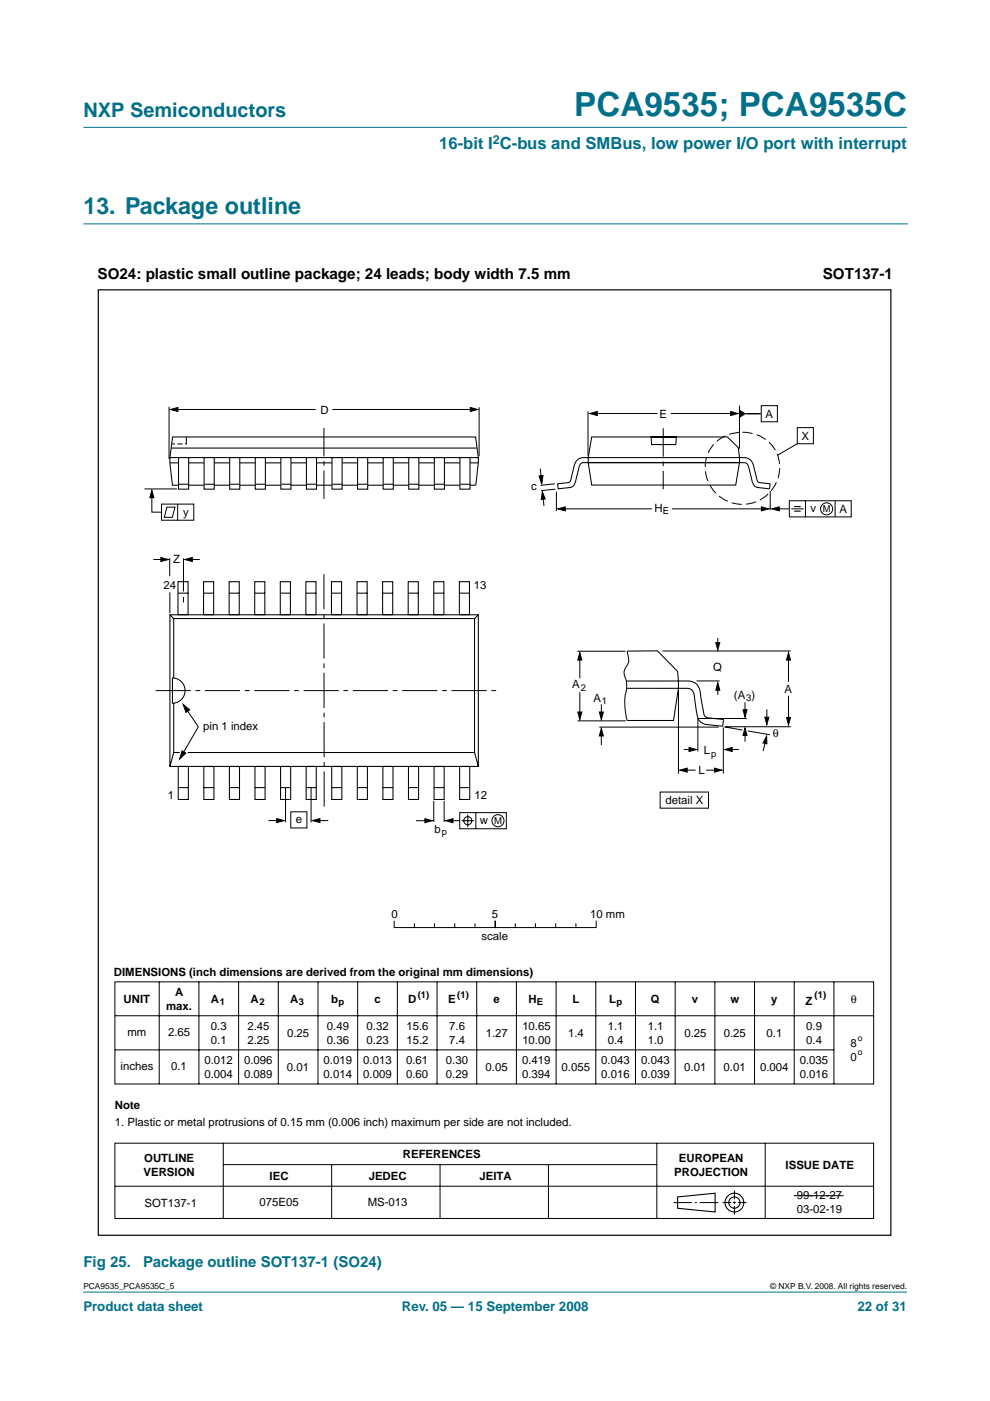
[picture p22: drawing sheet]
<svg xmlns="http://www.w3.org/2000/svg" width="210mm" height="297mm" viewBox="0 0 210 297" stroke-linecap="round" stroke-linejoin="round" font-family="sans-serif">
<defs><g id="words">
<text font-size="7.1" fill="#00708a" x="121.7" y="24.7">PCA9535; PCA9535C</text>
<text font-size="4.9" fill="#00708a" x="17.7" y="45.5">13. Package outline</text>
<text font-size="4.2" fill="#00708a" x="17.7" y="24.9">NXP Semiconductors</text>
<text font-size="3.5" fill="#00708a" x="93.1" y="31.6">16-bit I C-bus and SMBus, low power I/O port with interrupt</text>
<g font-size="3.2">
<text x="20.7" y="59.1">SO24: plastic small outline package; 24 leads; body width 7.5 mm</text>
<text x="174.5" y="59.1">SOT137-1</text>
</g>
<g font-size="3.2" fill="#00708a">
<text x="17.7" y="268.7">Fig 25.</text>
<text x="30.4" y="268.7">Package outline SOT137-1 (SO24)</text>
</g>
<g font-size="2.8" fill="#00708a">
<text x="17.7" y="278">Product data sheet</text>
<text x="85.2" y="278">Rev. 05 — 15 September 2008</text>
<text x="181.8" y="278">22 of 31</text>
</g>
<text font-size="2.6" fill="#00708a" x="104.5" y="30.5">2</text>
<g font-size="2.4">
<text x="67.9" y="87.7">D</text>
<text x="139.9" y="88.6">E</text>
<text x="162.3" y="88.6">A</text>
<text x="169.9" y="93.3">X</text>
<text x="112.6" y="103.9">c</text>
<text x="38.8" y="109.3">y</text>
<text x="138.8" y="108.5">H</text>
<text x="171.8" y="108.6">v</text>
<text x="178" y="108.8">A</text>
<text x="36.7" y="119.4">Z</text>
<text x="34.7" y="124.9">24</text>
<text x="100.5" y="124.9">13</text>
<text x="151.2" y="142.2">Q</text>
<text x="121.3" y="145.9">A</text>
<text x="125.8" y="148.9">A</text>
<text x="155.6" y="148.1">(A )</text>
<text x="166.4" y="147">A</text>
<text x="43.1" y="154.7">pin 1 index</text>
<text x="149.2" y="159.9">L</text>
<text x="163.8" y="156.4">θ</text>
<text x="148.1" y="164.2">L</text>
<text x="35.6" y="169.5">1</text>
<text x="100.6" y="169.5">12</text>
<text x="141.1" y="170.5">detail X</text>
<text x="62.7" y="174.5">e</text>
<text x="92.1" y="176.6">b</text>
<text x="101.8" y="174.7">w</text>
<text x="83" y="194.6">0</text>
<text x="104.3" y="194.6">5</text>
<text x="125.1" y="194.6">10 mm</text>
<text x="102.1" y="199.3">scale</text>
<text x="24.2" y="207">DIMENSIONS (inch dimensions are derived from the original mm dimensions)</text>
<text x="26.2" y="212.7">UNIT</text>
<text x="35.2" y="214.1">max.</text>
<text x="37.1" y="211.1">A</text>
<text x="44.7" y="212.7">A</text>
<text x="53.1" y="212.7">A</text>
<text x="61.5" y="212.7">A</text>
<text x="70.2" y="212.7">b</text>
<text x="79.4" y="212.7">c</text>
<text x="86.5" y="212.7">D</text>
<text x="95" y="212.7">E</text>
<text x="104.6" y="212.7">e</text>
<text x="112" y="212.7">H</text>
<text x="121.4" y="212.7">L</text>
<text x="129.1" y="212.7">L</text>
<text x="138" y="212.7">Q</text>
<text x="146.7" y="212.7">v</text>
<text x="154.9" y="212.7">w</text>
<text x="163.5" y="212.7">y</text>
<text x="170.8" y="213.2">Z</text>
<text x="180.4" y="212.7">θ</text>
<text x="27" y="219.6">mm</text>
<text x="35.6" y="219.6">2.65</text>
<text x="44.7" y="218.4">0.3</text>
<text x="44.7" y="221.3">0.1</text>
<text x="52.5" y="218.4">2.45</text>
<text x="52.5" y="221.3">2.25</text>
<text x="60.9" y="219.9">0.25</text>
<text x="69.3" y="218.4">0.49</text>
<text x="69.3" y="221.3">0.36</text>
<text x="77.7" y="218.4">0.32</text>
<text x="77.7" y="221.3">0.23</text>
<text x="86.2" y="218.4">15.6</text>
<text x="86.2" y="221.3">15.2</text>
<text x="95.2" y="218.4">7.6</text>
<text x="95.2" y="221.3">7.4</text>
<text x="103" y="219.9">1.27</text>
<text x="110.7" y="218.4">10.65</text>
<text x="110.7" y="221.3">10.00</text>
<text x="120.4" y="219.9">1.4</text>
<text x="128.9" y="218.4">1.1</text>
<text x="128.9" y="221.3">0.4</text>
<text x="137.3" y="218.4">1.1</text>
<text x="137.3" y="221.3">1.0</text>
<text x="145.1" y="219.8">0.25</text>
<text x="153.4" y="219.8">0.25</text>
<text x="162.5" y="219.8">0.1</text>
<text x="170.9" y="218.4">0.9</text>
<text x="170.9" y="221.3">0.4</text>
<text x="180.4" y="221.9">8</text>
<text x="25.5" y="226.9">inches</text>
<text x="36.3" y="226.8">0.1</text>
<text x="43.3" y="225.6">0.012</text>
<text x="51.8" y="225.6">0.096</text>
<text x="60.8" y="227.1">0.01</text>
<text x="68.6" y="225.6">0.019</text>
<text x="77" y="225.6">0.013</text>
<text x="86.1" y="225.6">0.61</text>
<text x="94.5" y="225.6">0.30</text>
<text x="103" y="227.1">0.05</text>
<text x="110.7" y="225.6">0.419</text>
<text x="119.1" y="227.1">0.055</text>
<text x="127.5" y="225.6">0.043</text>
<text x="136" y="225.6">0.043</text>
<text x="145.1" y="227.1">0.01</text>
<text x="153.4" y="227.1">0.01</text>
<text x="161.1" y="227.1">0.004</text>
<text x="169.6" y="225.6">0.035</text>
<text x="180.4" y="224.9">0</text>
<text x="43.3" y="228.6">0.004</text>
<text x="51.8" y="228.6">0.089</text>
<text x="68.6" y="228.6">0.014</text>
<text x="77" y="228.6">0.009</text>
<text x="86.1" y="228.6">0.60</text>
<text x="94.5" y="228.6">0.29</text>
<text x="110.7" y="228.6">0.394</text>
<text x="127.5" y="228.6">0.016</text>
<text x="136" y="228.6">0.039</text>
<text x="169.6" y="228.6">0.016</text>
<text x="24.4" y="235.1">Note</text>
<text x="24.4" y="238.7">1. Plastic or metal protrusions of 0.15 mm (0.006 inch) maximum per side are not included.</text>
<text x="85.4" y="245.6">REFERENCES</text>
<text x="30.4" y="249.3">VERSION</text>
<text x="30.6" y="246.3">OUTLINE</text>
<text x="57.2" y="250.2">IEC</text>
<text x="78.2" y="250.2">JEDEC</text>
<text x="101.7" y="250.2">JEITA</text>
<text x="142.9" y="249.3">PROJECTION</text>
<text x="144" y="246.3">EUROPEAN</text>
<text x="166.6" y="247.8">ISSUE DATE</text>
<text x="30.6" y="255.8">SOT137-1</text>
<text x="55" y="255.8">075E05</text>
<text x="78" y="255.8">MS-013</text>
<text x="168.9" y="254.3">99-12-27</text>
<text x="168.9" y="257.2">03-02-19</text>
</g>
<g font-size="2">
<text x="140.5" y="109">E</text>
<text x="174.5" y="108.6">M</text>
<text x="123.1" y="146.4">2</text>
<text x="127.6" y="149.4">1</text>
<text x="158.2" y="148.6">3</text>
<text x="150.8" y="160.4">p</text>
<text x="93.7" y="177.1">p</text>
<text x="104.8" y="174.7">M</text>
<text x="46.6" y="213.2">1</text>
<text x="55" y="213.2">2</text>
<text x="63.4" y="213.2">3</text>
<text x="71.8" y="213.2">p</text>
<text x="88.6" y="211.6">(1)</text>
<text x="96.9" y="211.6">(1)</text>
<text x="113.8" y="213.2">E</text>
<text x="130.7" y="213.2">p</text>
<text x="172.7" y="211.6">(1)</text>
</g>
<g font-size="1.8">
<text x="181.9" y="220.7">o</text>
<text x="181.9" y="223.7">o</text>
<text x="17.7" y="273.4">PCA9535_PCA9535C_5</text>
<text x="163.3" y="273.4">© NXP B.V. 2008. All rights reserved.</text>
</g>
</g></defs>
<g fill="#00708a" stroke="#00708a" stroke-width=".21">
<path d="M17.7 273.9h174.6z"/>
<path d="M17.7 27h174.6z"/>
</g>
<path d="M17.7 47.5h174.7" fill="none" stroke="#00708a" stroke-width=".21"/>
<g fill="none" stroke="#000" stroke-width=".22">
<path d="M36 98.1h65.4M36 97h65.4M36.3 95h64.8M124.7 98.1h31.8M100.8 102.9h-64.2l-.6-4.7v-1.2l.6-4.4h64.2l.6 4.4-.5 5.9M36 130.3h65.4v32.2h-65.4zM36 130.3l.8 .9M101.4 130.3l-.8 .9M133 138.1l6.4-.1 4.3 4.3 .1 2.1v1.5l-1 6.9h-9.8M36.6 143.7a2.68 2.68 0 0 1 2.6 2.7 2.68 2.68 0 0 1-2.6 2.7zM36.8 143.7v-12.5h63.8v28.3h-63.8v-10.4M36.8 159.5l-.8 3"/>
<path d="M100.6 159.5l.8 3M132.8 144.4h12.5a2.65 2.65 0 0 1 3.2 2.8l.5 2.8a3 3 0 0 0 .6 2l.4 .2 3.4 .4-.2 1.3-1.4-.1a5.9 5.9 0 0 1-3.2-.7 4.9 4.9 0 0 1-1.1-3.2l-.1-1.1a3.5 3.5 0 0 0-.7-2.5l-1.1-.4h-12.8"/>
</g>
<g fill="none" stroke="#000" stroke-width=".21">
<path d="M35.8 86.2v11.1M36.5 94.1h.6M37.1 86.8h29.8M37.6 94.1h1.1M39.5 93.1v1h-.3M39.5 92.6v.6M70.5 86.8h29.9M101.6 86.3v10.4M114.6 99.4l.2 2.7M124.7 87.2v9.4M125.8 87.7h13.6M142.2 87.7h13.5"/>
<path d="M156.8 86v9.1M157.3 87.7h4.1M161.4 86h3.4v3.4h-3.4zM169 90.7h3.5v3.4h-3.5zM169 94.1l-4.1 2.4M30.6 103.7h6.9M32.2 104.6v4h2M32.5 118.6h2.6M34.2 106.9h6.9v3.4h-6.9zM35.4 107.5h1.7l-.6 2.2h-1.7zM36 118.3v3.9M37.7 106.9v3.4"/>
<path d="M38.9 118.4v7M39.8 118.6h2.6M115.1 104.8l.2 2.5M117.7 102.6l-3.1 .3M117.8 103.7l-3.1 .3M118 104.2v4.2M119.1 107.9h19.1M142.5 107.9h19.5M163.3 104.1v4.1M164.5 107.9h2.9M167.4 106.2h13.1v3.4h-13.1zM167.8 107.9h2.6"/>
<path d="M170.8 106.2v3.4M177.1 106.2v3.4M38.9 126.6v1.1M122.4 138.1h10.2M122.9 138.9v4.9M133 138.1l.1 .8a2.61 2.61 0 0 1-.6 2.9 3.2 3.2 0 0 0 .3 2.6l.1 1.2a14.1 14.1 0 0 0-.3 5.6l.4 1.6M140.5 138h27.2M152.2 135.3v1.9M167.2 139.2v5.4M122.4 152.8h10.3M122.9 146.8v5M127.1 154.2h25.3"/>
<path d="M127.5 149.3v2.8M127.5 155.4v2.6M143.9 146.3v17.7M145 158.9h1.7M147.7 144.4h4.9M152.2 145.4v1.9M153.4 154.2v9.8M153.6 154.1l3.8 .7M153.8 154.1h13.9M154.6 158.9h2.1M158 148.9v2.2M158 155.3v2"/>
<path d="M158.3 152.3h-10.3v7M158.6 155l4.6 .8M162.4 156.7l-.6 2.5M162.6 150.4v2.5M167.2 147.5v5.3M88.2 174h2.3M92 169.8v4.5M94.2 169.8v4.5M95.3 174h2.2M97.5 172.3h9.9v3.4h-9.9zM97.9 174h2.6M99.2 172.7v2.7"/>
<path d="M100.9 172.3v3.4M140 167.9h10.2v3.4h-10.2zM144.9 163.3h2.6M149.7 163.3h2.6M24.4 208.2h160.8v21.6h-160.8zM24.4 215.4h160.8M33.8 208.2v21.6M42.2 208.2v21.6M50.6 208.2v21.6M59 208.2v21.6M67.4 208.2v21.6M75.8 208.2v21.6"/>
<path d="M84.2 208.2v21.6M92.7 208.2v21.6M101.1 208.2v21.6M109.5 208.2v21.6M117.9 208.2v21.6M126.3 208.2v21.6M134.7 208.2v21.6M143.2 208.2v21.6M151.6 208.2v21.6M160 208.2v21.6M168.4 208.2v21.6M176.8 208.2v21.6"/>
<path d="M24.4 222.6h152.4M24.4 242.4h160.8v15.9h-160.8zM24.4 251.5h160.8M47.3 242.4v15.9M47.4 246.9h91.8M70.3 246.9v11.4M93.3 246.9v11.4M116.3 246.9v11.4M139.3 242.4v15.9M142.8 255h3.9M147.3 255h.5M148.4 255h3.9"/>
<path d="M153.2 255h1.8M155.4 255h.6M155.7 252.4v1.8M155.7 254.7v.5M155.7 255.7v1.8M156.4 255h1.9M162.2 242.4v15.9M168.3 253.5h10.6"/>
<circle cx="175.3" cy="107.9" r="1.28"/>
<circle cx="99.2" cy="174" r=".86"/>
<circle cx="105.6" cy="174" r="1.28"/>
</g>
<g fill="none" stroke="#000" stroke-width=".23">
<path d="M143.7 253.8l7.9-.8v4l-7.9-.8z"/>
<circle cx="155.7" cy="255" r="1.99"/>
<circle cx="155.7" cy="255" r="1.2"/>
</g>
<g fill="#000" stroke="#000" stroke-width=".21">
<path d="M36.1 86.8l1.6-.4v.8zM99.7 86.4l1.6 .4-1.6 .4zM125.1 87.7l1.5-.4v.8zM154.9 87.3l1.6 .4-1.6 .4zM156.8 87l1.2 .7-1.2 .8zM32.2 103.9l.4 1.6h-.8zM34.1 118.2l1.6 .4-1.6 .5zM39.2 118.6l1.6-.4v.9zM114.3 100.9l.8-.1-.2 1.9zM115 104.3l.6 1.5-.8 .1zM118.3 107.9l1.5-.4v.8zM161.4 107.5l1.6 .4-1.6 .4z"/>
<path d="M163.6 107.9l1.6-.4v.8zM122.9 138.4l.5 1.5h-.9zM151.8 136.2h.8l-.4 1.6zM167.2 138.4l.4 1.5h-.8zM122.5 151h.9l-.5 1.6zM127.5 154.4l.4 1.6h-.8zM127.1 151h.8l-.4 1.6zM146.1 158.5l1.6 .4-1.6 .4zM152.2 144.8l.4 1.5h-.8zM153.6 158.9l1.6-.4v.8zM158 154.3l.4 1.6h-.9zM157.5 150.5h.9l-.4 1.6z"/>
<path d="M162.5 156.1l.1 1.6-.8-.2zM162.2 152.1h.8l-.4 1.5zM166.8 152.1h.8l-.4 1.6zM90.1 173.6l1.6 .4-1.6 .4zM94.5 174l1.5-.4v.8zM144.1 163.3l1.6-.4v.8zM151.5 162.9l1.6 .4-1.6 .4z"/>
</g>
<path d="M168.4 107.4h1.4M168.4 108.4h1.4" fill="none" stroke="#000" stroke-width=".24"/>
<path d="M68.7 121.7v49.7M33 146.4h72.6" fill="none" stroke="#000" stroke-width=".21" stroke-dasharray="7.4 1 1 1" stroke-linecap="butt"/>
<path d="M68.7 90.7v15.1M140.6 90.8v12.9" fill="none" stroke="#000" stroke-width=".21" stroke-dasharray="6 1 1 1" stroke-linecap="butt"/>
<path d="M151.5 94.1a8.3 8.3 0 0 1 13.1 1.7 7.9 7.9 0 0 1-7.7 11.1 7.9 7.9 0 0 1-6.1-12z" fill="none" stroke="#000" stroke-width=".21" stroke-dasharray="2.2 .9" stroke-linecap="butt"/>
<path d="M38.2 158.7l1.7 .9-2.1 1.8z" fill="#fff"/>
<path d="M36 125.6v4.4M38.8 149.3l3.3 4.8-4 6.8M56.9 174h2.6M60.5 167.1v7.3M61.7 172.1h3.4v3.4h-3.4zM66 167.1v7.3M67 174h2.6" fill="none" stroke="#000" stroke-width=".21"/>
<path d="M38.6 159.2l.8 .5-1.3 1.2zM38.8 149.3l1.4 1.2-.8 .5zM58.7 173.6l1.6 .4-1.6 .4zM66.2 174l1.6-.4v.8z" fill="#000" stroke="#000" stroke-width=".21"/>
<g fill="none" stroke="#000" stroke-width=".22">
<path d="M37.7 123.3h2.2v7h-2.2zM37.8 125.8h2.1M43.2 123.3h2.1v7h-2.1zM43.3 125.8h2M48.6 123.3h2.1v7h-2.1zM48.7 125.8h2.1M54 123.3h2.1v7h-2.1zM54.1 125.8h2.1M59.4 123.3h2.2v7h-2.2zM59.5 125.8h2.1M64.9 123.3h2.1v7h-2.1zM65 125.8h2"/>
<path d="M70.3 123.3h2.1v7h-2.1zM70.4 125.8h2.1M75.7 123.3h2.1v7h-2.1zM75.8 125.8h2.1M81.1 123.3h2.2v7h-2.2zM81.2 125.8h2.1M86.5 123.3h2.2v7h-2.2zM86.6 125.8h2.1M92 123.3h2.1v7h-2.1zM92.1 125.8h2M97.4 123.3h2.1v7h-2.1zM97.5 125.8h2.1"/>
<path d="M37.8 167h2M37.8 162.5h2.1v7h-2.1zM43.2 167h2.1M43.2 162.5h2.2v7h-2.2zM48.6 167h2.1M48.6 162.5h2.2v7h-2.2zM54 167h2.1M54.1 162.5h2.1v7h-2.1zM59.5 167h2M59.5 162.5h2.1v7h-2.1zM64.9 167h2.1M64.9 162.5h2.2v7h-2.2z"/>
<path d="M70.3 167h2.1M70.3 162.5h2.2v7h-2.2zM75.7 167h2.1M75.8 162.5h2.1v7h-2.1zM81.1 167h2.1M81.2 162.5h2.1v7h-2.1zM86.6 167h2M86.6 162.5h2.1v7h-2.1zM92 167h2.1M92 162.5h2.2v7h-2.2zM97.4 167h2.1M97.5 162.5h2.1v7h-2.1z"/>
</g>
<g fill="#fff" stroke="#000" stroke-width=".22">
<path d="M97.5 97h2.2v6.7h-2.2z"/>
<path d="M97.6 102.7h2.1z"/>
<path d="M92.1 97h2.1v6.7h-2.1z"/>
<path d="M92.2 102.7h2.1z"/>
<path d="M86.7 97h2.1v6.7h-2.1z"/>
<path d="M86.8 102.7h2z"/>
<path d="M81.2 97h2.2v6.7h-2.2z"/>
<path d="M81.3 102.7h2.1z"/>
<path d="M75.8 97h2.2v6.7h-2.2z"/>
<path d="M75.9 102.7h2.1z"/>
<path d="M70.4 97h2.1v6.7h-2.1z"/>
<path d="M70.5 102.7h2.1z"/>
<path d="M65 97h2.1v6.7h-2.1z"/>
<path d="M65.1 102.7h2z"/>
<path d="M59.5 97h2.2v6.7h-2.2z"/>
<path d="M59.6 102.7h2.1z"/>
<path d="M54.1 97h2.2v6.7h-2.2z"/>
<path d="M54.2 102.7h2.1z"/>
<path d="M43.3 97h2.1v6.7h-2.1z"/>
<path d="M43.4 102.7h2.1z"/>
<path d="M37.9 97h2.1v6.7h-2.1z"/>
<path d="M37.9 102.7h2.1z"/>
<path d="M48.7 97h2.1v6.7h-2.1z"/>
<path d="M48.8 102.7h2.1z"/>
</g>
<path d="M83.6 195.3v1.4M83.7 196.7h42.6M87.9 195.9v.8M92.1 195.9v.8M96.4 195.9v.8M100.7 195.9v.8M105 195.3v1.4M109.3 195.9v.8M113.5 195.9v.8M117.8 195.9v.8M122.1 195.9v.8M126.4 195.3v1.4" fill="none" stroke="#000" stroke-width=".21"/>
<path d="M124.6 97h32.6a2.21 2.21 0 0 1 2.7 2.2l.4 1.8a1.14 1.14 0 0 0 1.4 1.4l1.6 .2-.1 1-1.7-.2a1.83 1.83 0 0 1-2.2-2l-.2-.8a4.2 4.2 0 0 0-.8-2.3l-.6-.2h-32.9M124.7 97h-.4a2.21 2.21 0 0 0-2.7 2.2l-.4 1.8a1.14 1.14 0 0 1-1.4 1.4l-1.6 .2 .1 1 1.8-.2a1.83 1.83 0 0 0 2.1-2l.2-.8a4.2 4.2 0 0 1 .8-2.3l.4-.2h1.3M125.5 92.6h28.8l2.2 2.3 .3 3.2-.8 4.7h-30.5l-.8-4.7v-1.1zM138 92.6h5.4l-.1 1.7h-5.1z" fill="none" stroke="#000" stroke-width=".22"/>
<path d="M20.8 61.5h168.1v200.4h-168.1z" fill="none" stroke="#000" stroke-width=".25"/>
<use href="#words"/>
</svg>
